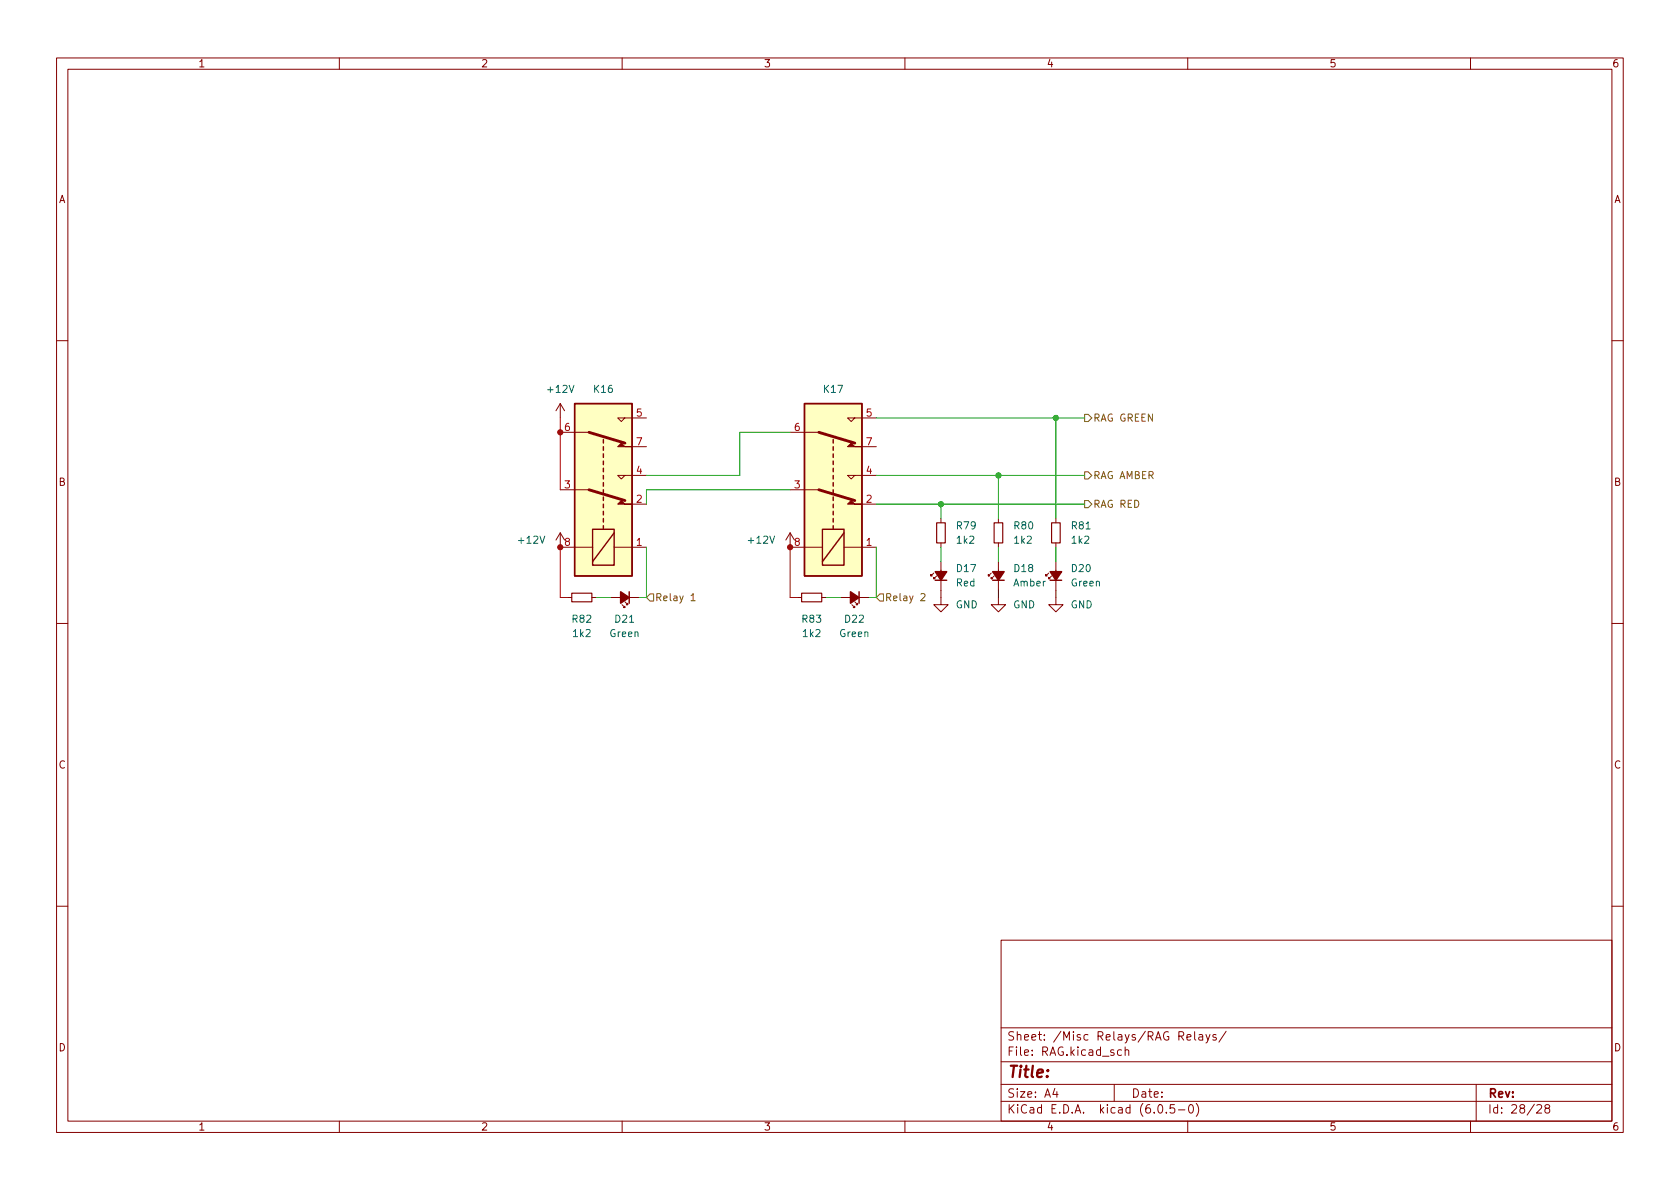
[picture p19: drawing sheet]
<svg xmlns="http://www.w3.org/2000/svg" width="297mm" height="210mm" viewBox="0 0 297 210" stroke-linecap="round" stroke-linejoin="round" font-family="sans-serif">
<defs><g id="words">
<text font-size="2.8" fill="#840000" x="178" y="190.6">Title:</text>
<g font-size="2.1" fill="#840000">
<text x="178" y="184">Sheet: /Misc Relays/RAG Relays/</text>
<text x="178" y="186.7">File: RAG.kicad_sch</text>
<text x="178" y="196.9">KiCad E.D.A. kicad (6.0.5-0)</text>
<text x="178" y="194.1">Size: A4</text>
<text x="200" y="194.1">Date:</text>
<text x="263" y="194.1">Rev:</text>
<text x="263" y="196.9">Id: 28/28</text>
</g>
<g font-size="1.8" fill="#840000">
<text x="35" y="11.9">1</text>
<text x="85" y="11.9">2</text>
<text x="135" y="11.9">3</text>
<text x="185" y="11.9">4</text>
<text x="235" y="11.9">5</text>
<text x="285" y="11.9">6</text>
<text x="10.3" y="35.9">A</text>
<text x="285.3" y="35.9">A</text>
<text x="10.3" y="85.9">B</text>
<text x="285.3" y="85.9">B</text>
<text x="10.3" y="135.9">C</text>
<text x="285.3" y="135.9">C</text>
<text x="10.3" y="185.9">D</text>
<text x="285.3" y="185.9">D</text>
<text x="35" y="199.9">1</text>
<text x="85" y="199.9">2</text>
<text x="135" y="199.9">3</text>
<text x="185" y="199.9">4</text>
<text x="235" y="199.9">5</text>
<text x="285" y="199.9">6</text>
</g>
<g font-size="1.8" fill="#006464">
<text x="97" y="69.5">+12V</text>
<text x="105.1" y="69.5">K16</text>
<text x="145.7" y="69.5">K17</text>
<text x="169.2" y="93.6">R79</text>
<text x="179.4" y="93.6">R80</text>
<text x="189.5" y="93.6">R81</text>
<text x="91.8" y="96.1">+12V</text>
<text x="132.5" y="96.1">+12V</text>
<text x="169.2" y="101.1">D17</text>
<text x="169.2" y="96.1">1k2</text>
<text x="179.4" y="101.1">D18</text>
<text x="179.4" y="96.1">1k2</text>
<text x="189.5" y="101.1">D20</text>
<text x="189.6" y="96.1">1k2</text>
<text x="169" y="107.6">GND</text>
<text x="169.1" y="103.7">Red</text>
<text x="179.1" y="107.6">GND</text>
<text x="179.3" y="103.7">Amber</text>
<text x="189.3" y="107.6">GND</text>
<text x="189.4" y="103.7">Green</text>
<text x="101.2" y="110.1">R82</text>
<text x="101.4" y="112.6">1k2</text>
<text x="107.9" y="112.6">Green</text>
<text x="108.8" y="110.1">D21</text>
<text x="141.9" y="110.1">R83</text>
<text x="142" y="112.6">1k2</text>
<text x="148.5" y="112.6">Green</text>
<text x="149.4" y="110.1">D22</text>
</g>
<g font-size="1.8" fill="#a90000">
<text x="99.8" y="76.2">6</text>
<text x="112.5" y="73.7">5</text>
<text x="140.5" y="76.2">6</text>
<text x="153.2" y="73.7">5</text>
<text x="112.5" y="83.8">4</text>
<text x="112.5" y="78.7">7</text>
<text x="153.2" y="83.8">4</text>
<text x="153.2" y="78.7">7</text>
<text x="99.8" y="86.4">3</text>
<text x="112.5" y="88.9">2</text>
<text x="140.5" y="86.4">3</text>
<text x="153.2" y="88.9">2</text>
<text x="99.8" y="96.5">8</text>
<text x="112.5" y="96.5">1</text>
<text x="140.5" y="96.5">8</text>
<text x="153.2" y="96.5">1</text>
</g>
<g font-size="1.8" fill="#725600">
<text x="193.2" y="74.5">RAG GREEN</text>
<text x="193.2" y="89.8">RAG RED</text>
<text x="193.2" y="84.7">RAG AMBER</text>
<text x="115.8" y="106.3">Relay 1</text>
<text x="156.4" y="106.3">Relay 2</text>
</g>
</g></defs>
<g fill="none" stroke="#840000" stroke-width=".18">
<path d="M10 10.2h277v190.1h-277zM12 12.2h273v186.1h-273zM60 10.2v2M110 10.2v2M160 10.2v2M210 10.2v2M260 10.2v2M10 60.2h2M99.1 76.4h5M99.1 71.4l-.8 1.2M99.1 71.4v2.5M99.1 71.4l.7 1.2"/>
<path d="M110.5 73.9l-.6 .6-.7-.6h5.1M111.8 79h2.5M139.7 76.4h5.1M151.1 73.9l-.6 .6-.6-.6h5M152.4 79h2.5M285 60.2h2M99.1 94.2v2.6h5.7M99.1 86.6h5M99.1 94.2l-.8 1.3M99.1 94.2l.7 1.3M108.6 96.8h5.7M110.5 84.1l-.6 .6-.7-.6h5.1"/>
<path d="M111.8 89.1h2.5M139.7 94.2v2.6h5.7M139.7 86.6h5.1M139.7 94.2l-.8 1.3M139.7 94.2l.8 1.3M149.2 96.8h5.7M151.1 84.1l-.6 .6-.6-.6h5M152.4 89.1h2.5M166.4 91.7v.8M166.4 96v.8M166.4 99.3v5.1M176.5 91.7v.8"/>
<path d="M176.5 96v.8M176.5 99.3v5.1M186.7 91.7v.8M186.7 96v.8M186.7 99.3v5.1M10 110.2h2M100.3 105.7h.8M104.6 105.7h.8M107.9 105.7h5.1M110 106.9l.5 .5h-.3h.3v-.2M110.5 106.4l.5 .5h-.3h.3v-.2M141 105.7h.7"/>
<path d="M145.3 105.7h.7M148.6 105.7h5.1M150.6 106.9l.5 .5h-.2h.2v-.2M151.1 106.4l.5 .5h-.2h.2v-.2M165.1 101.3l-.5 .5v-.2v.2h.2M165.6 101.8l-.5 .6v-.3v.3h.3M166.4 105.7v1.2h1.2l-1.2 1.3-1.3-1.3h1.3M175.3 101.3l-.5 .5v-.2v.2h.2M175.8 101.8l-.5 .6v-.3v.3h.2M176.5 105.7v1.2h1.3l-1.3 1.3-1.2-1.3h1.2M185.4 101.3l-.5 .5v-.2v.2h.3M185.9 101.8l-.5 .6v-.3v.3h.3"/>
<path d="M186.7 105.7v1.2h1.3l-1.3 1.3-1.3-1.3h1.3M285 110.2h2M10 160.2h2M177 166.3h108v32h-108zM285 160.2h2M60 198.3v2M110 198.3v2M160 198.3v2M177 194.8h108M177 191.8h108M177 187.8h108M177 181.8h108"/>
<path d="M186.5 192.5l-.4 1h1M186.9 193v1M197 191.8v3M198.3 185.7l-.4-.1-.3 .3v.4l.1 .3h.6M198.9 185.8l.2-.2 .4 .1 .1 .9M198.9 185.1v1.5M204.9 195.4l.2-.1a.81 .81 0 0 1 .6 .7 .81 .81 0 0 1-.3 .8h-.2a.81 .81 0 0 1-.6-.6 .81 .81 0 0 1 .3-.8zM206.2 196.7v.1M207.6 195.3h-.7v.7l.2-.1 .5 .1 .1 .2-.1 .5-.2 .1-.5-.1M208.4 196.3h1.1M209.9 183.4l.7-.1-.1-.3-.4-.1-.2 .2v.8h.6M210 198.3v2"/>
<path d="M210.4 195.4l.1-.1a.81 .81 0 0 1 .6 .7 .81 .81 0 0 1-.3 .8h-.2a.81 .81 0 0 1-.5-.6 .81 .81 0 0 1 .3-.8zM211.2 182.4v1.3l.2 .2M211.5 195.1a1.72 1.72 0 0 1 0 2.3M212 183h.6v.9M212.6 183.3l-.5 .1a.29 .29 0 0 0-.2 .2 .29 .29 0 0 0 .2 .3h.5M213.2 182.9l.4 1M213.9 182.9l-.5 1.4-.2 .1M215 183l-.4-.1-.2 .2 .1 .3 .5 .1v.4h-.6M216.8 182.4l-1.3 1.9M260 198.3v2M261 191.8v6.5M271.7 195.5l.6-.2 .2 .2 .1 .3-.9 1h.9"/>
<path d="M273.4 196l-.3-.3 .1-.2 .2-.2 .5 .1 .1 .2-.1 .2-.6 .2-.2 .3 .1 .4 .2 .1h.5l.1-.3-.1-.4-.2-.1"/>
</g>
<g fill="#ffffc2" stroke="#ffffc2" stroke-width=".18">
<path d="M101.6 71.4h10.2v30.4h-10.2z"/>
<path d="M142.2 71.4h10.2v30.4h-10.2z"/>
</g>
<g fill="none" stroke="#840000" stroke-width=".25">
<path d="M101.6 71.4h10.2v30.4h-10.2zM106.7 77.7v.7M106.7 79v.6M142.2 71.4h10.2v30.4h-10.2zM147.3 77.7v.7M147.3 79v.6M104.8 93.6h3.8v6.3h-3.8zM106.7 80.3v.6M106.7 81.5v.7M106.7 82.8v.6M106.7 84.1v.6M106.7 85.3v.7"/>
<path d="M106.7 86.6v.6M106.7 87.9v.6M106.7 89.1v.7M106.7 90.4v.7M106.7 91.7v.6M106.7 93v.6M108.6 94.2l-3.8 5.1M145.4 93.6h3.8v6.3h-3.8zM147.3 80.3v.6M147.3 81.5v.7M147.3 82.8v.6M147.3 84.1v.6"/>
<path d="M147.3 85.3v.7M147.3 86.6v.6M147.3 87.9v.6M147.3 89.1v.7M147.3 90.4v.7M147.3 91.7v.6M147.3 93v.6M149.2 94.2l-3.8 5.1M111.3 104.6v2.1M151.9 104.6v2.1M165.4 102.6h2M175.5 102.6h2"/>
<path d="M185.7 102.6h2"/>
</g>
<path d="M104.1 76.4l6.4 2M144.8 76.4l6.3 2M104.1 86.6l6.4 1.9M144.8 86.6l6.3 1.9" fill="none" stroke="#840000" stroke-width=".51"/>
<g fill="#840000" stroke="#840000" stroke-width=".18">
<path d="M109.2 89.1l.7-.6 .6 .6h1.3z"/>
<path d="M109.2 79l.7-.6 .6 .6h1.3z"/>
<path d="M149.9 89.1l.6-.6 .6 .6h1.3z"/>
<path d="M149.9 79l.6-.6 .6 .6h1.3z"/>
</g>
<g fill="#840000" stroke="#840000" stroke-width=".25">
<path d="M175.5 101.1h2l-1 1.5z"/>
<path d="M109.7 104.6l1.6 1.1-1.6 1z"/>
<path d="M165.4 101.1h2l-1 1.5z"/>
<path d="M185.7 101.1h2l-1 1.5z"/>
<path d="M150.4 104.6l1.5 1.1-1.5 1z"/>
</g>
<path d="M165.6 92.5h1.5v3.5h-1.5zM175.8 92.5h1.5v3.5h-1.5zM185.9 92.5h1.6v3.5h-1.6zM101.1 104.9h3.5v1.5h-3.5zM141.7 104.9h3.6v1.5h-3.6z" fill="none" stroke="#840000" stroke-width=".2"/>
<path d="M191.8 73.3h.6l.6 .6-.6 .6h-.6zM191.8 88.5h.6l.6 .6-.6 .7h-.6zM191.8 83.4h.6l.6 .7-.6 .6h-.6zM114.9 105h.7v1.3h-.7l-.6-.6zM122.2 105.3l.3-.3v1.2M122.2 106.2h.7M155.6 105h.6v1.3h-.6l-.7-.6zM162.8 105.1l.5-.1 .3 .3-.8 .9h.8" fill="none" stroke="#725600" stroke-width=".18"/>
<path d="M99.1 73.9v12.7M99.1 96.8v8.9h1.2M139.7 96.8v8.9h1.3" fill="none" stroke="#c20000" stroke-width=".18"/>
<g fill="none" stroke="#009600" stroke-width=".18">
<path d="M139.7 76.4h-8.9v7.7h-16.5M154.9 73.9h36.9M186.7 73.9v17.8M114.3 96.8v8.9h-1.3M139.7 86.6h-25.4v2.5M154.9 96.8v8.9h-1.2M154.9 84.1h36.9M154.9 89.1h36.9M166.4 89.1v2.6M166.4 96.8v2.5M176.5 84.1v7.6M176.5 96.8v2.5"/>
<path d="M186.7 96.8v2.5M105.4 105.7h2.5M146 105.7h2.6"/>
</g>
<path d="M166.4 104.4v1.3M176.5 104.4v1.3M186.7 104.4v1.3" fill="none" stroke="#480000" stroke-width=".18"/>
<g fill="#c20000" stroke="#c20000" stroke-width=".18">
<circle cx="99.1" cy="76.4" r=".46"/>
<circle cx="99.1" cy="96.8" r=".46"/>
<circle cx="139.7" cy="96.8" r=".46"/>
</g>
<g fill="#009600" stroke="#009600" stroke-width=".18">
<circle cx="186.7" cy="73.9" r=".46"/>
<circle cx="166.4" cy="89.1" r=".46"/>
<circle cx="176.5" cy="84.1" r=".46"/>
</g>
<use href="#words"/>
</svg>
